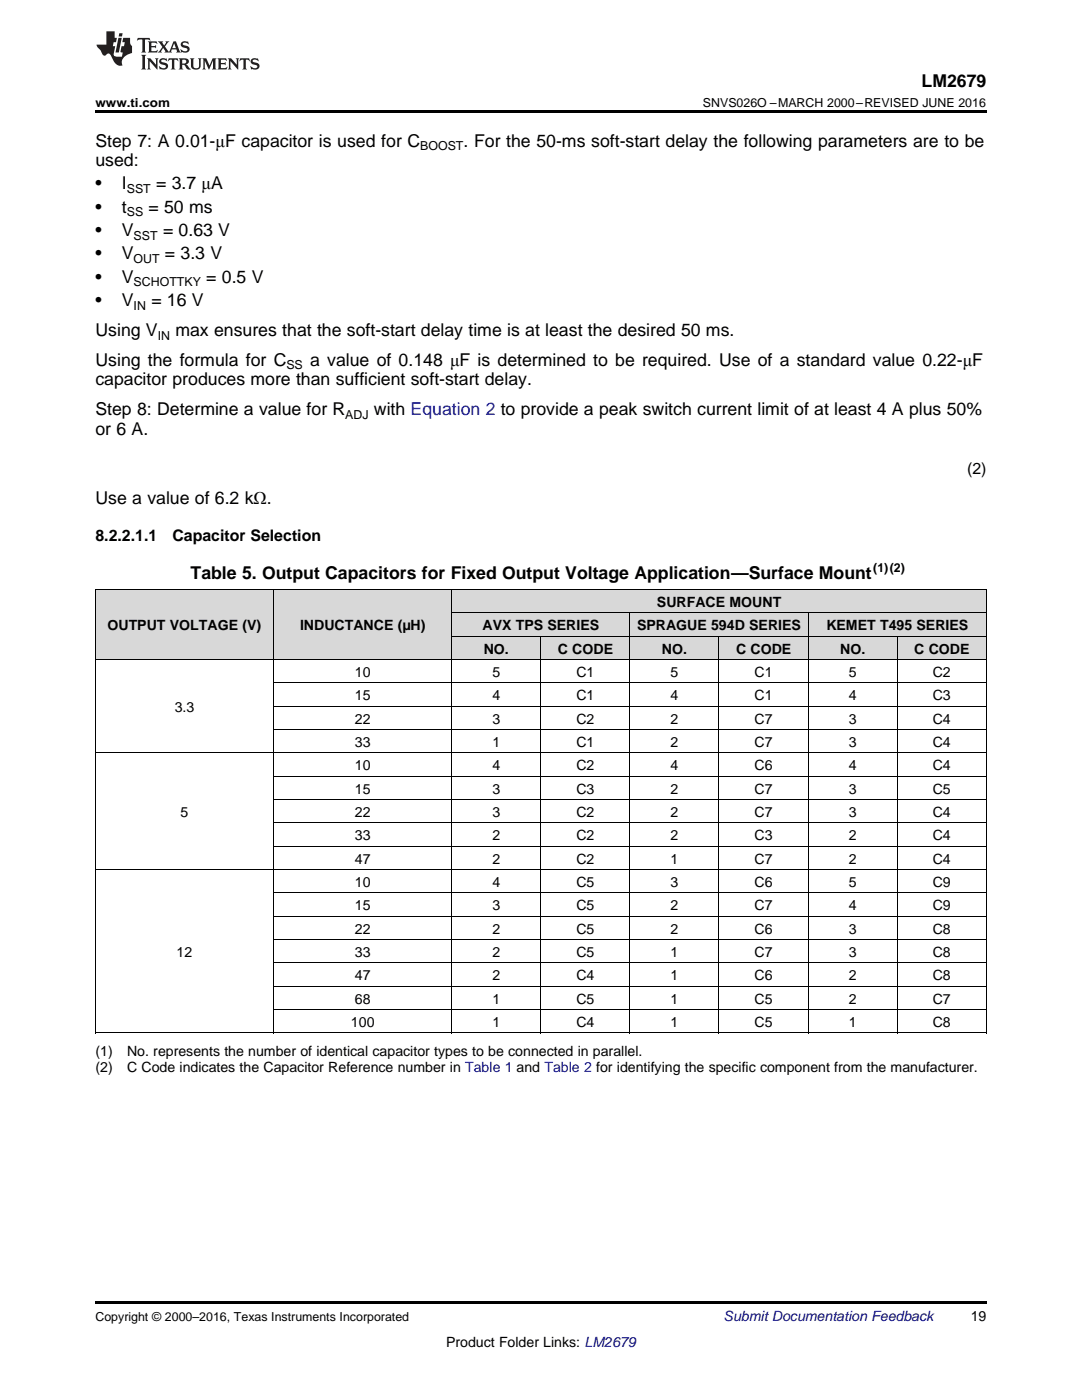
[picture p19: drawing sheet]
<svg xmlns="http://www.w3.org/2000/svg" width="216mm" height="279mm" viewBox="0 0 216 279" stroke-linecap="round" stroke-linejoin="round" font-family="sans-serif">
<defs><g id="words">
<g font-size="3.5">
<text x="183.9" y="17.3">LM2679</text>
<text x="19" y="29.3">Step 7: A 0.01-μF capacitor is used for C</text>
<text x="92.5" y="29.3">. For the 50-ms soft-start delay the following parameters are to be</text>
<text x="19" y="33.2">used:</text>
<text x="19" y="37.8">•</text>
<text x="24.3" y="37.8">I</text>
<text x="31.2" y="37.8">= 3.7 μA</text>
<text x="19" y="42.5">•</text>
<text x="19" y="47.1">•</text>
<text x="24.3" y="42.5">t</text>
<text x="24.3" y="47.1">V</text>
<text x="29.6" y="42.5">= 50 ms</text>
<text x="32.5" y="47.1">= 0.63 V</text>
<text x="19" y="51.8">•</text>
<text x="24.3" y="51.8">V</text>
<text x="32.9" y="51.8">= 3.3 V</text>
<text x="19" y="56.4">•</text>
<text x="24.3" y="56.4">V</text>
<text x="41.2" y="56.4">= 0.5 V</text>
<text x="19" y="61.1">•</text>
<text x="24.3" y="61.1">V</text>
<text x="30.2" y="61.1">= 16 V</text>
<text x="19" y="67.1">Using V</text>
<text x="35" y="67.1">max ensures that the soft-start delay time is at least the desired 50 ms.</text>
<text x="19" y="73">Using the formula for C</text>
<text x="19" y="76.9">capacitor produces more than sufficient soft-start delay.</text>
<text x="61.9" y="73">a value of 0.148 μF is determined to be required. Use of a standard value 0.22-μF</text>
<text x="19" y="82.9">Step 8: Determine a value for R</text>
<text x="74.6" y="82.9">with Equation 2 to provide a peak switch current limit of at least 4 A plus 50%</text>
<text x="19" y="86.7">or 6 A.</text>
<text x="19" y="100.5">Use a value of 6.2 kΩ.</text>
<text x="38" y="115.6">Table 5. Output Capacitors for Fixed Output Voltage Application—Surface Mount</text>
</g>
<g font-size="3.2">
<text x="193" y="94.5">(2)</text>
<text x="19" y="107.9">8.2.2.1.1</text>
<text x="34.4" y="107.9">Capacitor Selection</text>
</g>
<g font-size="2.8">
<text x="21.4" y="125.8">OUTPUT VOLTAGE (V)</text>
<text x="59.9" y="125.8">INDUCTANCE (µH)</text>
<text x="96.3" y="125.8">AVX TPS</text>
<text x="109.2" y="125.8">SERIES</text>
<text x="127.1" y="125.8">SPRAGUE 594D SERIES</text>
<text x="131.1" y="121.1">SURFACE MOUNT</text>
<text x="164.9" y="125.8">KEMET T495 SERIES</text>
<text x="96.5" y="130.4">NO.</text>
<text x="111.3" y="130.4">C CODE</text>
<text x="132.1" y="130.4">NO.</text>
<text x="146.9" y="130.4">C CODE</text>
<text x="167.6" y="130.4">NO.</text>
<text x="182.4" y="130.4">C CODE</text>
<text x="70.8" y="135.1">10</text>
<text x="98.2" y="135.1">5</text>
<text x="115" y="135.1">C1</text>
<text x="133.8" y="135.1">5</text>
<text x="150.6" y="135.1">C1</text>
<text x="169.4" y="135.1">5</text>
<text x="186.1" y="135.1">C2</text>
<text x="34.9" y="142.1">3.3</text>
<text x="70.8" y="139.7">15</text>
<text x="98.2" y="139.7">4</text>
<text x="115" y="139.7">C1</text>
<text x="133.8" y="139.7">4</text>
<text x="150.6" y="139.7">C1</text>
<text x="169.4" y="139.7">4</text>
<text x="186.1" y="139.7">C3</text>
<text x="70.8" y="144.4">22</text>
<text x="70.8" y="149">33</text>
<text x="98.2" y="144.4">3</text>
<text x="98.2" y="149">1</text>
<text x="115" y="144.4">C2</text>
<text x="115" y="149">C1</text>
<text x="133.8" y="144.4">2</text>
<text x="133.8" y="149">2</text>
<text x="150.6" y="144.4">C7</text>
<text x="150.6" y="149">C7</text>
<text x="169.4" y="144.4">3</text>
<text x="169.4" y="149">3</text>
<text x="186.1" y="144.4">C4</text>
<text x="186.1" y="149">C4</text>
<text x="70.8" y="153.7">10</text>
<text x="98.2" y="153.7">4</text>
<text x="115" y="153.7">C2</text>
<text x="133.8" y="153.7">4</text>
<text x="150.6" y="153.7">C6</text>
<text x="169.4" y="153.7">4</text>
<text x="186.1" y="153.7">C4</text>
<text x="70.8" y="158.4">15</text>
<text x="98.2" y="158.4">3</text>
<text x="115" y="158.4">C3</text>
<text x="133.8" y="158.4">2</text>
<text x="150.6" y="158.4">C7</text>
<text x="169.4" y="158.4">3</text>
<text x="186.1" y="158.4">C5</text>
<text x="36" y="163">5</text>
<text x="70.8" y="163">22</text>
<text x="70.8" y="167.7">33</text>
<text x="98.2" y="163">3</text>
<text x="98.2" y="167.7">2</text>
<text x="115" y="163">C2</text>
<text x="115" y="167.7">C2</text>
<text x="133.8" y="163">2</text>
<text x="133.8" y="167.7">2</text>
<text x="150.6" y="163">C7</text>
<text x="150.6" y="167.7">C3</text>
<text x="169.4" y="163">3</text>
<text x="169.4" y="167.7">2</text>
<text x="186.1" y="163">C4</text>
<text x="186.1" y="167.7">C4</text>
<text x="70.8" y="172.3">47</text>
<text x="98.2" y="172.3">2</text>
<text x="115" y="172.3">C2</text>
<text x="133.8" y="172.3">1</text>
<text x="150.6" y="172.3">C7</text>
<text x="169.4" y="172.3">2</text>
<text x="186.1" y="172.3">C4</text>
<text x="70.8" y="177">10</text>
<text x="98.2" y="177">4</text>
<text x="115" y="177">C5</text>
<text x="133.8" y="177">3</text>
<text x="150.6" y="177">C6</text>
<text x="169.4" y="177">5</text>
<text x="186.1" y="177">C9</text>
<text x="70.8" y="181.6">15</text>
<text x="98.2" y="181.6">3</text>
<text x="115" y="181.6">C5</text>
<text x="133.8" y="181.6">2</text>
<text x="150.6" y="181.6">C7</text>
<text x="169.4" y="181.6">4</text>
<text x="186.1" y="181.6">C9</text>
<text x="35.2" y="191">12</text>
<text x="70.8" y="186.3">22</text>
<text x="70.8" y="191">33</text>
<text x="98.2" y="186.3">2</text>
<text x="98.2" y="191">2</text>
<text x="115" y="186.3">C5</text>
<text x="115" y="191">C5</text>
<text x="133.8" y="186.3">2</text>
<text x="133.8" y="191">1</text>
<text x="150.6" y="186.3">C6</text>
<text x="150.6" y="191">C7</text>
<text x="169.4" y="186.3">3</text>
<text x="169.4" y="191">3</text>
<text x="186.1" y="186.3">C8</text>
<text x="186.1" y="191">C8</text>
<text x="70.8" y="195.6">47</text>
<text x="98.2" y="195.6">2</text>
<text x="115" y="195.6">C4</text>
<text x="133.8" y="195.6">1</text>
<text x="150.6" y="195.6">C6</text>
<text x="169.4" y="195.6">2</text>
<text x="186.1" y="195.6">C8</text>
<text x="70.8" y="200.3">68</text>
<text x="98.2" y="200.3">1</text>
<text x="115" y="200.3">C5</text>
<text x="133.8" y="200.3">1</text>
<text x="150.6" y="200.3">C5</text>
<text x="169.4" y="200.3">2</text>
<text x="186.1" y="200.3">C7</text>
<text x="70" y="204.9">100</text>
<text x="98.2" y="204.9">1</text>
<text x="115" y="204.9">C4</text>
<text x="133.8" y="204.9">1</text>
<text x="150.6" y="204.9">C5</text>
<text x="169.4" y="204.9">1</text>
<text x="186.1" y="204.9">C8</text>
<text x="19" y="210.8">(1)</text>
<text x="19" y="214">(2)</text>
<text x="25.4" y="210.8">No. represents the number of identical capacitor types to be connected in parallel.</text>
<text x="25.4" y="214">C Code indicates the Capacitor Reference number in Table 1 and Table 2 for identifying the specific component from the manufacturer.</text>
<text x="193.7" y="263.6">19</text>
<text x="89" y="268.9">Product Folder Links: LM2679</text>
</g>
<text font-size="2.8" fill="#0000c8" x="144.4" y="263.6">Submit Documentation Feedback</text>
<g font-size="2.5">
<text x="19" y="21.4">www.ti.com</text>
<text x="140.3" y="21.4">SNVS026O –MARCH 2000–REVISED JUNE 2016</text>
<text x="83.9" y="30">BOOST</text>
<text x="25.3" y="38.5">SST</text>
<text x="25.3" y="43.2">SS</text>
<text x="26.7" y="47.8">SST</text>
<text x="26.7" y="52.5">OUT</text>
<text x="26.7" y="57.2">SCHOTTKY</text>
<text x="26.7" y="61.8">IN</text>
<text x="31.5" y="67.8">IN</text>
<text x="57.1" y="73.7">SS</text>
<text x="68.9" y="83.6">ADJ</text>
<text x="174.2" y="114.2">(1)(2)</text>
<text x="19" y="263.6">Copyright © 2000–2016, Texas Instruments Incorporated</text>
</g>
</g></defs>
<g fill="#d8d8d8">
<path d="M19 117.7h35.6v14h-35.6z"/>
<path d="M54.6 117.7h35.6v14h-35.6z"/>
<path d="M90.2 127h17.7v4.7h-17.7z"/>
<path d="M107.9 127h17.8v4.7h-17.8z"/>
<path d="M125.7 127h17.8v4.7h-17.8z"/>
<path d="M143.5 127h17.8v4.7h-17.8z"/>
<path d="M161.3 127h17.8v4.7h-17.8z"/>
<path d="M179.1 127h17.7v4.7h-17.7z"/>
<path d="M90.2 122.4h17.7v4.6h-17.7z"/>
<path d="M107.9 122.4h17.8v4.6h-17.8z"/>
<path d="M125.7 122.4h17.8v4.6h-17.8z"/>
<path d="M143.5 122.4h17.8v4.6h-17.8z"/>
<path d="M161.3 122.4h17.8v4.6h-17.8z"/>
<path d="M179.1 122.4h17.7v4.6h-17.7z"/>
<path d="M90.2 117.7h17.7v4.7h-17.7z"/>
<path d="M107.9 117.7h17.8v4.7h-17.8z"/>
<path d="M125.7 117.7h17.8v4.7h-17.8z"/>
<path d="M143.5 117.7h17.8v4.7h-17.8z"/>
<path d="M161.3 117.7h17.8v4.7h-17.8z"/>
<path d="M179.1 117.7h17.7v4.7h-17.7z"/>
</g>
<path d="M19 22h177.8v.5h-177.8zM19 259.7h177.8v.5h-177.8z" fill="#000"/>
<g fill="none" stroke="#000" stroke-width=".2">
<path d="M19 117.7h177.8M19.1 117.7v88.5M54.6 117.7v88.5M90.1 117.7v88.5M196.8 117.7v88.5M19 131.6h177.8M54.6 136.3h142.2M90.2 127h106.6M90.2 122.3h106.6M107.9 127v79.2M125.7 122.4v83.8M143.5 127v79.2"/>
<path d="M161.2 122.4v83.8M179 127v79.2M19 150.3h177.8M54.6 159.6h142.2M54.6 154.9h142.2M54.6 145.6h142.2M54.6 141h142.2M19 173.5h177.8M54.6 178.2h142.2M54.6 168.9h142.2M54.6 164.2h142.2M54.6 196.8h142.2"/>
<path d="M54.6 192.2h142.2M54.6 187.5h142.2M54.6 182.9h142.2M19 206.1h177.8M54.6 201.5h142.2"/>
</g>
<g fill="#231f20">
<path d="M27.5 7.6l-.1 .5 .4-.2h.6v.1v2.1l-.2 .4h1l-.3-.4v-2.1l.1-.1h.5l.5 .2-.2-.5zM29.5 8.3l.2 .3v1.5l-.2 .4h1.8l.2-.6a1.04 1.04 0 0 1-1.3 .2v-.7h.6l.3 .2v-.6l-.3 .2h-.6v-.6l.8-.1 .4 .3-.2-.5zM31.5 8.3l.9 1.1-.9 1.1h.8l-.2-.2 .5-.7 .4 .7-.2 .2h1.5l-.1-.2 .1-.4h.9l.1 .4-.2 .2h1l-.3-.3-.7-1.9h-.5l-.9 2-.8-1 .9-1h-.8l.1 .3-.3 .5-.4-.6 .2-.2zM34.7 8.6l.4 1h-.7zM36.3 8.4a.63 .63 0 0 0-.2 .7 .63 .63 0 0 0 .6 .4l.6 .2 .1 .2a.75 .75 0 0 1-.7 .4 .75 .75 0 0 1-.6-.5l.1 .7 .1-.1a1.11 1.11 0 0 0 1.5-.6 1.13 1.13 0 0 0-1.2-.8l-.1-.4a1.04 1.04 0 0 1 1.2 .2l-.2-.5-.1 .1-.5-.2zM28.2 10.9l.2 .4v2.2l-.2 .4h1l-.3-.4v-2.2l.3-.4zM29.3 11.6l.3 .4v1.5l-.3 .4h.8l-.2-.4v-1.3l1.5 1.7v-1.9l.2-.4h-.7l.2 .4v.9l-1.1-1.3zM32 11.8a.62 .62 0 0 0-.2 .7 .62 .62 0 0 0 .6 .4l.6 .1 .1 .3a.76 .76 0 0 1-.7 .3 .76 .76 0 0 1-.6-.4l.1 .7 .1-.1a1.11 1.11 0 0 0 1.5-.6 1.13 1.13 0 0 0-1.2-.8l-.1-.4a1.04 1.04 0 0 1 1.2 .2l-.2-.6-.1 .1-.5-.1zM33.7 11.6l-.2 .6a.61 .61 0 0 1 .8-.3v1.6l-.2 .4h.9l-.2-.4v-1.6a.63 .63 0 0 1 .8 .3l-.2-.6zM35.6 11.6l.3 .4v1.5l-.3 .4h1l-.2-.2v-.8l.5 .2a.76 .76 0 0 0 1.2 .7l-1-1a.58 .58 0 0 0 .6-.5 .58 .58 0 0 0-.5-.6zM36.4 11.9h.1a.45 .45 0 0 1 .5 .1 .45 .45 0 0 1 .1 .5l-.7 .2zM37.9 11.6l.2 .2a2.17 2.17 0 0 0 .3 1.9 .99 .99 0 0 0 1.6-.6v-1.1l.2-.4h-.7l.2 .2a1.92 1.92 0 0 1-.2 1.8 .6 .6 0 0 1-.9-.5v-1.1l.2-.4zM40.4 11.6l.2 .4v1.5l-.2 .4h.7l-.2-.4v-1.4l.8 1.8 .8-1.8v1.4l-.2 .4h.9l-.2-.4v-1.5l.2-.4h-.8l-.6 1.5-.6-1.5zM43.4 11.6l.2 .4v1.5l-.2 .4h1.8l.2-.6a1.04 1.04 0 0 1-1.3 .1v-.6h.5l.4 .2v-.6l-.4 .2h-.5v-.7h.8l.3 .3-.1-.6zM45.5 11.6l.2 .4v1.5l-.2 .4h.7l-.2-.4v-1.3l1.5 1.7v-1.9l.2-.4h-.7l.2 .4v.9l-1.1-1.3zM47.9 11.6l-.1 .6a.61 .61 0 0 1 .8-.3v1.6l-.3 .4h1l-.3-.4 .1-1.6a.63 .63 0 0 1 .7 .3l-.1-.6zM50.2 11.8a.62 .62 0 0 0-.2 .7 .62 .62 0 0 0 .6 .4l.6 .1 .2 .3a.76 .76 0 0 1-.8 .3 .76 .76 0 0 1-.6-.4l.1 .7 .2-.1a1.11 1.11 0 0 0 1.5-.6 1.13 1.13 0 0 0-1.3-.8l-.1-.4a1.04 1.04 0 0 1 1.2 .2l-.1-.6-.2 .1-.5-.1z"/>
<path d="M21.2 6.3v2.6h-1.9l.1 .4 .7 .9a.91 .91 0 0 0 1 .8 .56 .56 0 0 1 .5-.3 .56 .56 0 0 1 .5 .3l.4 .8a1.53 1.53 0 0 0 1.9 1.2 1.54 1.54 0 0 1 1-2.1l.9-.3v-1.4a1.52 1.52 0 0 1-.3-1.6h-1.4l-.2 .8h.5l-.2 .8h-.4l-.2 1v.2l.4 .1-.2 .8a1.93 1.93 0 0 1-1.6-.3l.3-1.8h-.5l.2-.8h.4l.2-.8h-.4v-1.3zM23.6 7.6l-.6 2.9h.7l.6-2.9zM23.8 6.6l-.1 .7h.6l.2-.7z"/>
</g>
<use href="#words"/>
</svg>
